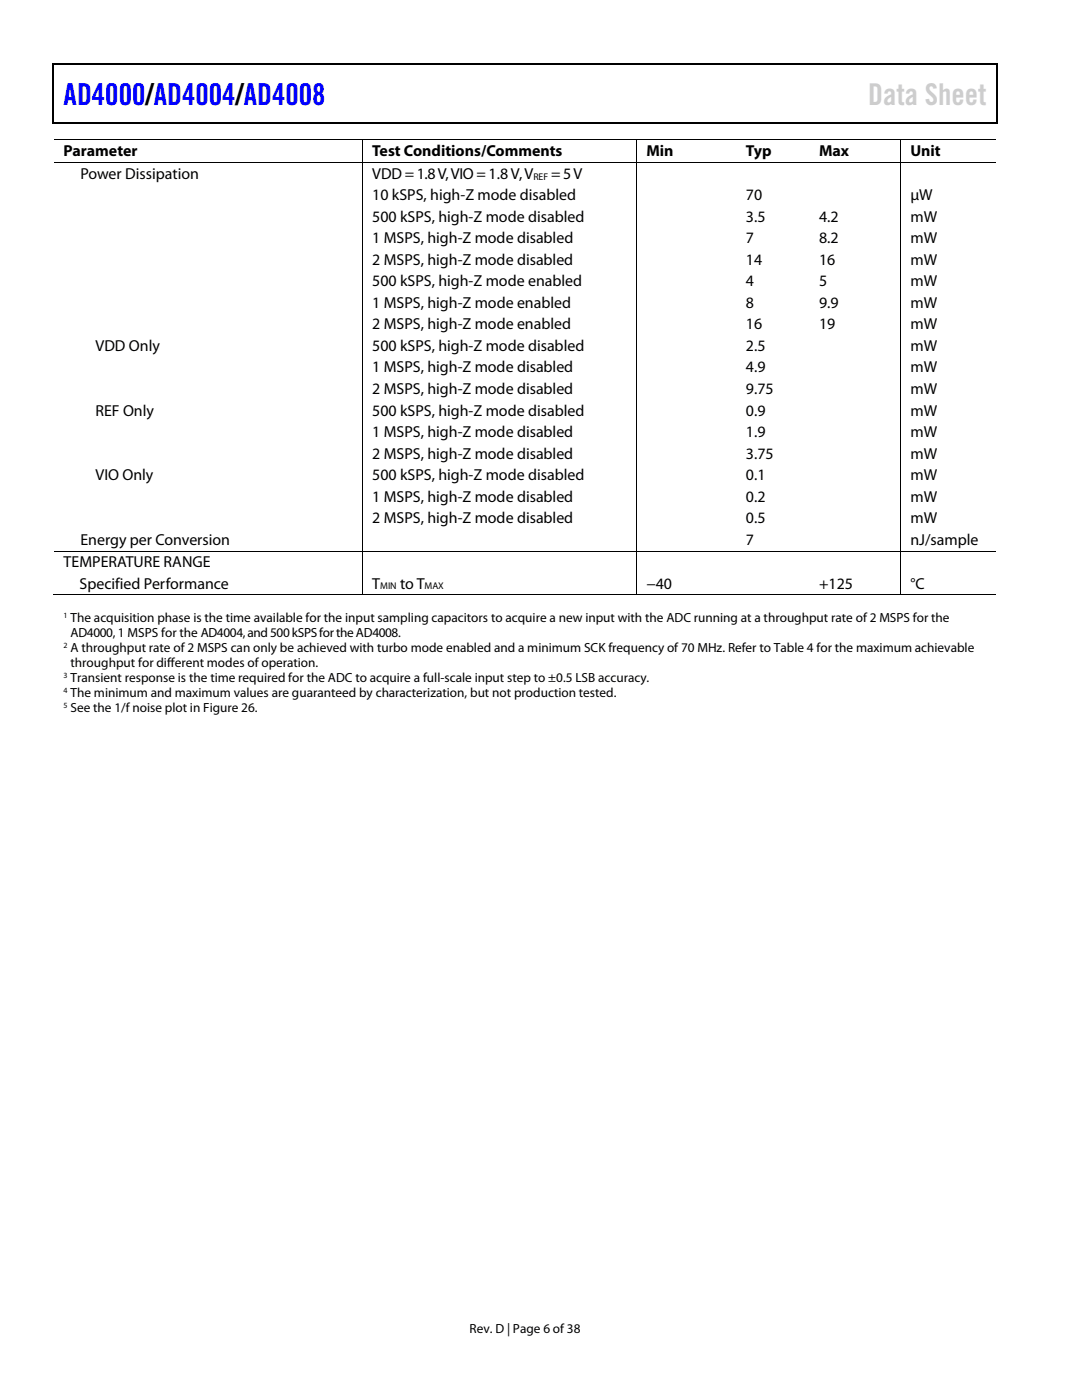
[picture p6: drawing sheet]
<svg xmlns="http://www.w3.org/2000/svg" width="216mm" height="279mm" viewBox="0 0 216 279" stroke-linecap="round" stroke-linejoin="round" font-family="sans-serif">
<defs><g id="words">
<text font-size="6" fill="#00f" x="12.7" y="21">AD4000/AD4004/AD4008</text>
<text font-size="6" fill="#cdcdcd" x="173.2" y="21">Data Sheet</text>
<g font-size="3.2">
<text x="12.7" y="31.2">Parameter</text>
<text x="16" y="35.7">Power Dissipation</text>
<text x="74.3" y="35.7">VDD = 1.8 V, VIO = 1.8 V,V</text>
<text x="74.3" y="31.2">Test Conditions/Comments</text>
<text x="110" y="35.7">= 5V</text>
<text x="129" y="31.2">Min</text>
<text x="148.8" y="31.2">Typ</text>
<text x="163.5" y="31.2">Max</text>
<text x="181.7" y="31.2">Unit</text>
<text x="74.3" y="40">10 kSPS, high-Z mode disabled</text>
<text x="148.8" y="40">70</text>
<text x="181.7" y="40">µW</text>
<text x="74.3" y="44.3">500 kSPS, high-Z mode disabled</text>
<text x="148.8" y="44.3">3.5</text>
<text x="163.5" y="44.3">4.2</text>
<text x="181.7" y="44.3">mW</text>
<text x="74.3" y="48.6">1 MSPS, high-Z mode disabled</text>
<text x="74.3" y="52.9">2 MSPS, high-Z mode disabled</text>
<text x="148.8" y="48.6">7</text>
<text x="148.8" y="52.9">14</text>
<text x="163.4" y="48.6">8.2</text>
<text x="163.4" y="52.9">16</text>
<text x="181.7" y="48.6">mW</text>
<text x="181.7" y="52.9">mW</text>
<text x="74.3" y="57.2">500 kSPS, high-Z mode enabled</text>
<text x="148.8" y="57.2">4</text>
<text x="163.5" y="57.2">5</text>
<text x="181.7" y="57.2">mW</text>
<text x="74.3" y="61.4">1 MSPS, high-Z mode enabled</text>
<text x="74.3" y="65.7">2 MSPS, high-Z mode enabled</text>
<text x="148.8" y="61.4">8</text>
<text x="148.8" y="65.7">16</text>
<text x="163.4" y="61.4">9.9</text>
<text x="163.4" y="65.7">19</text>
<text x="181.7" y="61.4">mW</text>
<text x="181.7" y="65.7">mW</text>
<text x="19" y="70">VDD Only</text>
<text x="74.3" y="70">500 kSPS, high-Z mode disabled</text>
<text x="148.8" y="70">2.5</text>
<text x="181.7" y="70">mW</text>
<text x="74.3" y="74.3">1 MSPS, high-Z mode disabled</text>
<text x="148.8" y="74.3">4.9</text>
<text x="181.7" y="74.3">mW</text>
<text x="19" y="82.9">REF Only</text>
<text x="74.3" y="82.9">500 kSPS, high-Z mode disabled</text>
<text x="74.3" y="78.6">2 MSPS, high-Z mode disabled</text>
<text x="148.8" y="82.9">0.9</text>
<text x="148.8" y="78.6">9.75</text>
<text x="181.7" y="78.6">mW</text>
<text x="181.7" y="82.9">mW</text>
<text x="74.3" y="87.2">1 MSPS, high-Z mode disabled</text>
<text x="148.8" y="87.2">1.9</text>
<text x="181.7" y="87.2">mW</text>
<text x="19" y="95.8">VIO Only</text>
<text x="74.3" y="91.5">2 MSPS, high-Z mode disabled</text>
<text x="74.3" y="95.8">500 kSPS, high-Z mode disabled</text>
<text x="148.8" y="91.5">3.75</text>
<text x="148.8" y="95.8">0.1</text>
<text x="181.7" y="91.5">mW</text>
<text x="181.7" y="95.8">mW</text>
<text x="74.3" y="100.1">1 MSPS, high-Z mode disabled</text>
<text x="148.8" y="100.1">0.2</text>
<text x="181.7" y="100.1">mW</text>
<text x="74.3" y="104.4">2 MSPS, high-Z mode disabled</text>
<text x="148.8" y="104.4">0.5</text>
<text x="181.7" y="104.4">mW</text>
<text x="12.7" y="113.2">TEMPERATURE RANGE</text>
<text x="16" y="108.7">Energy per Conversion</text>
<text x="148.8" y="108.7">7</text>
<text x="181.7" y="108.7">nJ/sample</text>
<text x="15.9" y="117.5">Specified Performance</text>
<text x="74.3" y="117.5">T</text>
<text x="79.8" y="117.5">to T</text>
<text x="129" y="117.5">−40</text>
<text x="163.4" y="117.5">+125</text>
<text x="181.7" y="117.5">°C</text>
</g>
<g font-size="2.6">
<text x="14.1" y="124.2">The acquisition phase is the time available for the input sampling capacitors to acquire a new input with the ADC running at a throughput rate of 2 MSPS for the</text>
<text x="14.1" y="130.1">A throughput rate of 2 MSPS can only be achieved with turbo mode enabled and a minimum SCK frequency of 70 MHz. Refer to Table 4 for the maximum achievable</text>
<text x="14.1" y="127.1">AD4000, 1 MSPS for the AD4004, and 500 kSPS for the AD4008.</text>
<text x="14.1" y="136.1">Transient response is the time required for the ADC to acquire a full-scale input step to ±0.5 LSB accuracy.</text>
<text x="14.1" y="133.1">throughput for different modes of operation.</text>
<text x="14.1" y="139.1">The minimum and maximum values are guaranteed by characterization, but not production tested.</text>
<text x="14.1" y="142.1">See the 1/f noise plot in Figure 26.</text>
<text x="93.7" y="266">Rev. D | Page 6 of 38</text>
</g>
<g font-size="1.9">
<text x="106.4" y="35.8">REF</text>
<text x="75.9" y="117.6">MIN</text>
<text x="84.7" y="117.6">MAX</text>
</g>
<g font-size="1.6">
<text x="12.7" y="123.3">1</text>
<text x="12.7" y="129.2">2</text>
<text x="12.7" y="135.2">3</text>
<text x="12.7" y="138.2">4</text>
<text x="12.7" y="141.2">5</text>
</g>
</g></defs>
<g fill="#000">
<path d="M10.5 12.7h.3v1h-.3zM10.5 12.7h.3v.3h-.3zM133.3 12.7h.3v.3h-.3zM198.8 12.7h.2v1h-.2zM198.8 12.7h.2v.3h-.2zM10.5 24.4h.3v.3h-.3zM72.3 27.9h.2v.1h-.2zM72.3 32.4h.2v.2h-.2zM127 27.9h.1v.1h-.1zM127 32.4h.1v.2h-.1zM133.1 24.4h.2v.3h-.2zM147 27.9h.1v.1h-.1z"/>
<path d="M147 32.4h.1v.2h-.1zM161.5 27.9h.2v.1h-.2zM161.5 32.4h.2v.2h-.2zM179.7 27.9h.2v.1h-.2zM179.7 32.4h.2v.2h-.2zM198.8 24.4h.2v.3h-.2zM72.3 109.9h.2v.2h-.2zM72.3 118.7h.2v.1h-.2zM127 109.9h.1v.2h-.1zM127 118.7h.1v.1h-.1zM146.7 118.7h.2v.1h-.2zM147 109.9h.1v.2h-.1z"/>
<path d="M161.3 118.7h.2v.1h-.2zM161.5 109.9h.2v.2h-.2zM179.7 109.9h.2v.2h-.2zM179.7 118.7h.2v.1h-.2z"/>
</g>
<path d="M10.7 13.7v10.7M10.8 12.8h122.5M133.6 12.8h65.2M198.9 13.7v10.7M10.8 24.5h188" fill="none" stroke="#000" stroke-width=".25"/>
<g fill="none" stroke="#000" stroke-width=".2">
<path d="M10.8 27.9h61.5M10.8 32.5h61.5M72.4 28v4.4M72.4 32.6v77.3M72.5 27.9h54.5M72.5 32.5h54.5M127.1 28v4.4M127.1 32.6v77.3M127.1 27.9h19.9M127.1 32.5h19.9M147.1 27.9h14.4M147.1 32.5h14.4"/>
<path d="M161.7 27.9h18M161.7 32.5h18M179.8 28v4.4M179.8 32.6v77.3M179.9 27.9h18.9M179.9 32.5h18.9M10.5 118.7h61.8M10.8 110h61.5M72.4 110.1v8.6M72.5 110h54.5M72.5 118.7h54.5M127.1 110.1v8.6"/>
<path d="M127.1 110h19.9M127.1 118.7h52.6M147.1 110h14.4M161.7 110h18M179.8 110.1v8.6M179.9 110h18.9M179.9 118.7h18.9"/>
</g>
<use href="#words"/>
</svg>
